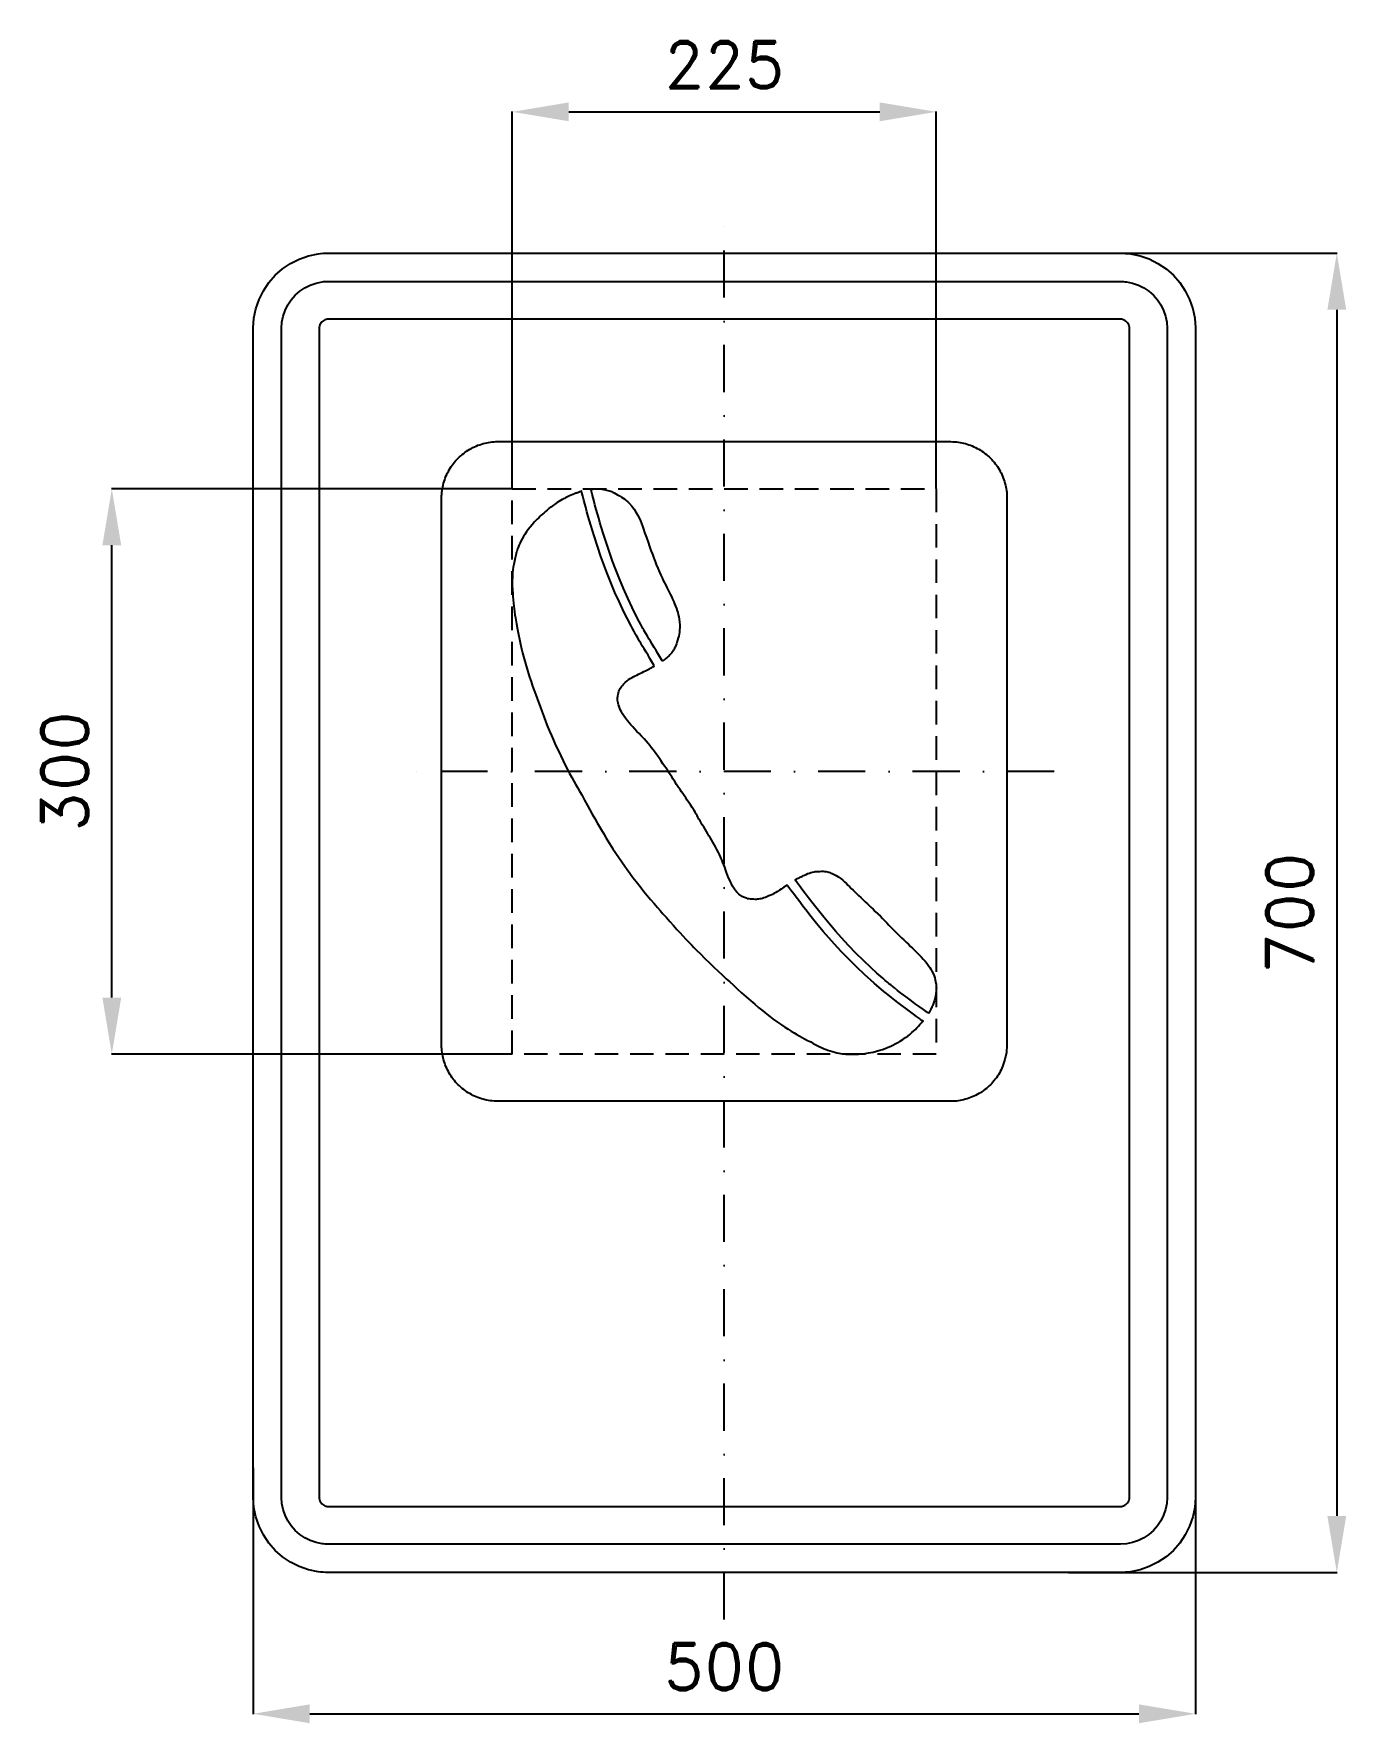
# Model space of a CAD drawing. Header units: millimetres. Extents: x -366 to 330, y -430 to 466.
import ezdxf

# ---------------------------------------------------------------- set-up
doc = ezdxf.new("R2010")
doc.units = ezdxf.units.MM
doc.header["$LTSCALE"] = 5
doc.linetypes.add('ČERCHOVANÁX2', pattern=[2, 1, -0.5, 0, -0.5])
doc.linetypes.add('ČÁRKOVANÁX2', pattern=[1.5, 1, -0.5])
doc.layers.add('Kóty', color=2, linetype='Continuous')
doc.layers.add('Značka', color=7, linetype='Continuous')
doc.styles.get("Standard").update_dxf_attribs({"font": 'romand.shx', "height": 25})
doc.dimstyles.get("Standard").update_dxf_attribs({"dimtxt": 25, "dimasz": 30, "dimexe": 0.18, "dimexo": 0.0625, "dimgap": 12.5, "dimtad": 1, "dimdec": 0, "dimzin": 0, "dimdsep": 46, "dimtxsty": 'Standard', "dimcen": 0.09, "dimadec": 0, "dimazin": 0, "dimtfac": 1, "dimtdec": 0, "dimtofl": 0, "dimtmove": 0, "dimatfit": 3, "dimfxl": 1, "dimtolj": 1, "dimtzin": 0, "dimarcsym": 0})

msp = doc.modelspace()

# ---------------------------------------------------------------- blocks, each defined once
blk = doc.blocks.new('*D0')
at = {"layer": 'Defpoints', "color": 0, "transparency": 16777216}
for p in [(-325, 225), (-112.5, 225), (-112.5, -75)]:
    blk.add_point(p, dxfattribs=at)
at = {"layer": 'Kóty', "color": 0, "lineweight": -2, "transparency": 16777216}
for p, q in [((-112.5625, 225), (-325.18, 225)), ((-325, -45), (-325, 195)), ((-112.5625, -75), (-325.18, -75))]:
    blk.add_line(p, q, dxfattribs=at)
at = {"layer": 'Kóty', "color": 0, "transparency": 16777216}
for points in [[(-330, 195), (-320, 195), (-325, 225)], [(-330, -45), (-320, -45), (-325, -75)]]:
    blk.add_solid(points, dxfattribs=at)
at = {"layer": 'Kóty', "color": 0, "transparency": 16777216, "insert": (-350, 75), "char_height": 25, "attachment_point": 5, "rotation": 90}
blk.add_mtext('\\A1;300', dxfattribs=at)
blk = doc.blocks.new('*D1')
at = {"layer": 'Defpoints', "color": 0, "transparency": 16777216}
for p in [(190.52, 350), (182.61, -350), (325, -350)]:
    blk.add_point(p, dxfattribs=at)
at = {"layer": 'Kóty', "color": 0, "lineweight": -2, "transparency": 16777216}
for p, q in [((190.59, 350), (325.18, 350)), ((325, 320), (325, -320)), ((182.67, -350), (325.18, -350))]:
    blk.add_line(p, q, dxfattribs=at)
at = {"layer": 'Kóty', "color": 0, "transparency": 16777216}
for points in [[(320, 320), (330, 320), (325, 350)], [(320, -320), (330, -320), (325, -350)]]:
    blk.add_solid(points, dxfattribs=at)
at = {"layer": 'Kóty', "color": 0, "transparency": 16777216, "insert": (300, 0), "char_height": 25, "attachment_point": 5, "rotation": 90}
blk.add_mtext('\\A1;700', dxfattribs=at)
blk = doc.blocks.new('*D2')
at = {"layer": 'Defpoints', "color": 0, "transparency": 16777216}
for p in [(250, -284.33), (-250, -294.45), (250, -425)]:
    blk.add_point(p, dxfattribs=at)
at = {"layer": 'Kóty', "color": 0, "lineweight": -2, "transparency": 16777216}
for p, q in [((250, -284.4), (250, -425.18)), ((-250, -294.51), (-250, -425.18)), ((-220, -425), (220, -425))]:
    blk.add_line(p, q, dxfattribs=at)
at = {"layer": 'Kóty', "color": 0, "transparency": 16777216}
for points in [[(-220, -420), (-220, -430), (-250, -425)], [(220, -420), (220, -430), (250, -425)]]:
    blk.add_solid(points, dxfattribs=at)
at = {"layer": 'Kóty', "color": 0, "transparency": 16777216, "insert": (0, -400), "char_height": 25, "attachment_point": 5}
blk.add_mtext('\\A1;500', dxfattribs=at)
blk = doc.blocks.new('*D3')
at = {"layer": 'Defpoints', "color": 0, "transparency": 16777216}
for p in [(112.5, 425), (-112.5, 225), (112.5, 225)]:
    blk.add_point(p, dxfattribs=at)
at = {"layer": 'Kóty', "color": 0, "lineweight": -2, "transparency": 16777216}
for p, q in [((-112.5, 225.0625), (-112.5, 425.18)), ((-82.5, 425), (82.5, 425)), ((112.5, 225.0625), (112.5, 425.18))]:
    blk.add_line(p, q, dxfattribs=at)
at = {"layer": 'Kóty', "color": 0, "transparency": 16777216}
for points in [[(-82.5, 430), (-82.5, 420), (-112.5, 425)], [(82.5, 430), (82.5, 420), (112.5, 425)]]:
    blk.add_solid(points, dxfattribs=at)
at = {"layer": 'Kóty', "color": 0, "transparency": 16777216, "insert": (0, 450), "char_height": 25, "attachment_point": 5}
blk.add_mtext('\\A1;225', dxfattribs=at)

# ---------------------------------------------------------------- dimensions: what is measured, and where the dimension line sits
at = {"layer": 'Kóty'}
for base, p1, p2, picture, middle in [((112.5, 425), (-112.5, 225), (112.5, 225), '*D3', (0, 450)), ((250, -425), (-250, -294.4474), (250, -284.3349), '*D2', (0, -400))]:
    dim = msp.add_linear_dim(base=base, p1=p1, p2=p2, dimstyle='Standard', dxfattribs=at)
    dim.commit()
    dim.dimension.update_dxf_attribs({"geometry": picture, "text_midpoint": middle})
for base, p1, p2, picture, middle in [((325, -350), (190.5244, 350), (182.6082, -350), '*D1', (300, 0)), ((-325, 225), (-112.5, -75), (-112.5, 225), '*D0', (-350, 75))]:
    dim = msp.add_linear_dim(base=base, p1=p1, p2=p2, angle=90, dimstyle='Standard', dxfattribs=at)
    dim.commit()
    dim.dimension.update_dxf_attribs({"geometry": picture, "text_midpoint": middle})

# ---------------------------------------------------------------- linework, layer by layer
at = {"layer": 'Značka', "color": 6, "linetype": 'ČERCHOVANÁX2', "ltscale": 5}
for points in [[(0, -375), (0, 375)], [(175, 75), (-175, 75)]]:
    msp.add_lwpolyline(points, dxfattribs=at)
at = {"layer": 'Značka', "color": 5}
for points in [[(-210, -350), (-210.2, -349.9995), (-210.3, -349.9988, -0.0321716), (-215.5, -349.637), (-220.6, -348.5823), (-225.5, -346.9227), (-230.1, -344.5885), (-234.4, -341.714), (-238.3, -338.2843), (-241.7, -334.4026), (-244.6, -330.0906), (-246.9, -325.4605), (-248.6, -320.5549), (-249.7, -315.4767), (-250, -310.314), (-250, -310.157), (-250, -310), (-250, 310), (-250, 310.157), (-250, 310.314), (-249.6, 315.479), (-248.6, 320.555), (-246.9, 325.464), (-244.6, 330.091), (-241.7, 334.402), (-238.3, 338.284), (-234.4, 341.717), (-230.1, 344.589), (-225.5, 346.906), (-220.6, 348.582), (-215.5, 349.654, -0.0367311), (-210.3, 349.999), (-210.2, 350), (-210, 350), (210, 350), (210.2, 350), (210.3, 349.999, -0.0321716), (215.5, 349.637), (220.6, 348.582), (225.5, 346.923), (230.1, 344.589), (234.4, 341.714), (238.3, 338.284), (241.7, 334.403), (244.6, 330.091), (246.9, 325.46), (248.6, 320.555), (249.7, 315.477), (250, 310.314), (250, 310.157), (250, 310), (250, -310), (250, -310.157), (250, -310.314), (249.6, -315.4791), (248.6, -320.5549), (246.9, -325.4636), (244.6, -330.0906), (241.7, -334.4017), (238.3, -338.2843), (234.4, -341.7172), (230.1, -344.5885), (225.5, -346.9061), (220.6, -348.5823), (215.5, -349.6542, -0.0367341), (210.3, -349.9988), (210.2, -349.9996), (210, -350), (-210, -350)], [(-210, -335), (-210.1, -334.9997), (-210.2, -334.9992, -0.0321601), (-213.4, -334.7731), (-216.6, -334.1139), (-219.7, -333.0767), (-222.6, -331.6178), (-225.3, -329.8212), (-227.7, -327.6777), (-229.8, -325.2516), (-231.6, -322.5566), (-233.1, -319.6628), (-234.1, -316.5968), (-234.8, -313.423), (-235, -310.196), (-235, -310.098), (-235, -310), (-235, 310), (-235, 310.098), (-235, 310.196), (-234.8, 313.424), (-234.1, 316.597), (-233.1, 319.665), (-231.6, 322.557), (-229.8, 325.251), (-227.7, 327.678), (-225.3, 329.823), (-222.6, 331.618), (-219.7, 333.066), (-216.6, 334.114), (-213.4, 334.784, -0.0367287), (-210.2, 334.999), (-210.1, 335), (-210, 335), (210, 335), (210.1, 335), (210.2, 334.999, -0.0321789), (213.4, 334.773), (216.6, 334.114), (219.7, 333.077), (222.6, 331.618), (225.3, 329.821), (227.7, 327.678), (229.8, 325.252), (231.6, 322.557), (233.1, 319.663), (234.1, 316.597), (234.8, 313.423), (235, 310.196), (235, 310.098), (235, 310), (235, -310), (235, -310.098), (235, -310.196), (234.8, -313.424), (234.1, -316.5968), (233.1, -319.6648), (231.6, -322.5566), (229.8, -325.2511), (227.7, -327.6777), (225.3, -329.8233), (222.6, -331.6178), (219.7, -333.0663), (216.6, -334.1139), (213.4, -334.7839), (210.2, -334.9992), (210.1, -334.9997), (210, -335), (-210, -335)], [(-120, -100), (-120.12, -100), (-120.24, -99.999, -0.032176), (-124.11, -99.728, -0.0354414), (-127.92, -98.937, -0.0362606), (-131.6, -97.692, -0.0344037), (-135.07, -95.941, -0.0337135), (-138.3, -93.785, -0.0340917), (-141.21, -91.213, -0.0341856), (-143.79, -88.302, -0.0342456), (-145.94, -85.068, -0.0340273), (-147.68, -81.595, -0.0333729), (-148.94, -77.916, -0.0341419), (-149.74, -74.108, -0.0367803), (-150, -70.236), (-150, -70.118), (-150, -70), (-150, 220), (-150, 220.118), (-150, 220.236, -0.0322112), (-149.73, 224.109, -0.035398), (-148.94, 227.916, -0.0362567), (-147.69, 231.598, -0.0344175), (-145.94, 235.068, -0.0337071), (-143.79, 238.301, -0.034076), (-141.21, 241.213, -0.0342033), (-138.3, 243.788, -0.0342414), (-135.07, 245.941, -0.0340198), (-131.6, 247.68, -0.0334199), (-127.92, 248.937, -0.0341212), (-124.11, 249.741, -0.0367502), (-120.24, 249.999), (-120.12, 250), (-120, 250), (120, 250), (120.12, 250), (120.24, 249.999, -0.032176), (124.11, 249.728, -0.0354605), (127.92, 248.937, -0.0362606), (131.6, 247.692, -0.0344109), (135.07, 245.941, -0.0337199), (138.3, 243.785, -0.034086), (141.21, 241.213, -0.0341806), (143.79, 238.302, -0.0342282), (145.94, 235.068, -0.0340198), (147.68, 231.595, -0.0333706), (148.94, 227.916, -0.0341419), (149.74, 224.108, -0.0367795), (150, 220.236), (150, 220.118), (150, 220), (150, -70), (150, -70.118), (150, -70.236), (149.73, -74.109), (148.94, -77.916), (147.69, -81.598, -0.0344283), (145.94, -85.068, -0.0337199), (143.79, -88.301, -0.034076), (141.21, -91.213, -0.0341972), (138.3, -93.788, -0.034235), (135.07, -95.941, -0.034041), (131.6, -97.68, -0.0334197), (127.92, -98.937, -0.0341328), (124.11, -99.741, -0.0367502), (120.24, -99.999), (120.12, -100), (120, -100), (-120, -100)], [(-37.03, 130.963), (-37.18, 131.215), (-37.33, 131.467), (-38.39, 133.229), (-39.45, 134.986), (-40.46, 136.655), (-41.48, 138.323), (-42.49, 139.994), (-43.5, 141.668), (-44.3, 143.026), (-45.1, 144.39), (-45.94, 145.859), (-46.77, 147.332), (-46.92, 147.593), (-47.07, 147.854), (-47.47, 148.583), (-47.88, 149.313), (-48.67, 150.781), (-49.45, 152.256), (-51.39, 155.985), (-53.27, 159.742), (-55.7, 164.838), (-58.01, 169.991), (-60.24, 175.229), (-62.35, 180.513), (-63.98, 184.783), (-65.53, 189.083), (-67.36, 194.505), (-69.09, 199.959), (-69.96, 202.774), (-70.8, 205.594), (-71.5, 207.975), (-72.18, 210.36), (-72.86, 212.755), (-73.53, 215.154), (-74.05, 217.067), (-74.56, 218.982), (-75.1, 221.001), (-75.65, 223.019), (-75.74, 223.373), (-75.84, 223.727), (-75.89, 223.699), (-75.94, 223.671), (-76.04, 223.616), (-76.14, 223.562), (-76.74, 223.287), (-77.37, 223.055), (-77.74, 222.922), (-78.11, 222.793), (-78.42, 222.689), (-78.73, 222.584), (-79.12, 222.441), (-79.51, 222.294), (-80.42, 221.96), (-81.33, 221.607), (-82.07, 221.277), (-82.79, 220.92), (-83.52, 220.552), (-84.23, 220.177), (-84.8, 219.874), (-85.38, 219.577), (-85.53, 219.499), (-85.69, 219.422), (-85.86, 219.337), (-86.03, 219.252), (-88.73, 217.626), (-91.99, 215.258), (-92.34, 214.977), (-92.57, 214.797), (-92.81, 214.617), (-93.02, 214.448), (-93.24, 214.277), (-94.06, 213.622), (-94.87, 212.952), (-95.67, 212.266), (-96.46, 211.565), (-97.09, 210.98), (-97.72, 210.383), (-98.5, 209.594), (-99.27, 208.796), (-100.64, 207.385), (-101.97, 205.944), (-103.03, 204.7), (-104.03, 203.41), (-104.99, 202.081), (-105.9, 200.716), (-106.59, 199.599), (-107.25, 198.459), (-107.91, 197.211), (-108.51, 195.935), (-108.61, 195.706), (-108.71, 195.477), (-108.75, 195.372), (-108.8, 195.266), (-108.89, 195.056), (-108.99, 194.845), (-109.2, 194.318), (-109.41, 193.786), (-109.67, 193.081), (-109.92, 192.372), (-110.14, 191.663), (-110.36, 190.949), (-110.52, 190.386), (-110.67, 189.82), (-110.82, 189.123), (-110.97, 188.425), (-111.38, 186.646), (-111.76, 184.862), (-111.99, 183.39), (-112.16, 181.907), (-112.3, 180.425), (-112.39, 178.941), (-112.45, 177.748), (-112.48, 176.554), (-112.51, 175.063), (-112.5, 173.573), (-112.41, 171.521), (-112.26, 169.472), (-112.13, 167.756), (-111.99, 166.042), (-111.82, 164.329), (-111.64, 162.617), (-111.49, 161.248), (-111.33, 159.88), (-111.1, 158.18), (-110.85, 156.485), (-110.33, 153.364), (-109.75, 150.255), (-109.24, 147.681), (-108.71, 145.114), (-108.15, 142.559), (-107.56, 140.011), (-107.06, 137.985), (-106.55, 135.966), (-105.87, 133.457), (-105.14, 130.96), (-104.25, 128.02), (-103.32, 125.093), (-102.54, 122.708), (-101.73, 120.331), (-100.89, 117.964), (-100.04, 115.603), (-99.34, 113.708), (-98.63, 111.82), (-97.71, 109.437), (-96.8, 107.05), (-95.74, 104.133), (-94.68, 101.216), (-93.74, 98.809), (-92.76, 96.42), (-91.75, 94.037), (-90.71, 91.666), (-89.86, 89.778), (-88.99, 87.898), (-87.88, 85.558), (-86.76, 83.225), (-85.5, 80.633), (-84.23, 78.052), (-83.16, 75.957), (-82.06, 73.877), (-80.95, 71.829), (-79.81, 69.79), (-78.9, 68.17), (-77.97, 66.557), (-76.78, 64.541), (-75.61, 62.518), (-74.1, 59.769), (-72.61, 57.006), (-71.34, 54.7), (-70.05, 52.406), (-68.75, 50.106), (-67.44, 47.811), (-66.39, 45.987), (-65.33, 44.165), (-64, 41.892), (-62.66, 39.63), (-60.91, 36.784), (-59.12, 33.967), (-57.59, 31.637), (-56.04, 29.327), (-54.44, 27.024), (-52.83, 24.739), (-51.51, 22.908), (-50.18, 21.089), (-48.48, 18.814), (-46.75, 16.555), (-44.71, 13.907), (-42.63, 11.284), (-40.88, 9.136), (-39.1, 7.011), (-37.3, 4.912), (-35.49, 2.828), (-34.03, 1.165), (-32.56, -0.49), (-30.72, -2.549), (-28.88, -4.608), (-27.02, -6.711), (-25.14, -8.806), (-23.57, -10.53), (-21.98, -12.238), (-20.38, -13.944), (-18.76, -15.64), (-17.46, -16.988), (-16.16, -18.325), (-14.49, -19.995), (-12.82, -21.659), (-10.26, -24.224), (-7.68, -26.776), (-5.52, -28.862), (-3.34, -30.923), (-1.14, -32.974), (1.07, -35.013), (2.85, -36.645), (4.62, -38.278), (6.85, -40.34), (9.1, -42.385), (11.6, -44.589), (14.12, -46.767), (16.2, -48.558), (18.29, -50.336), (20.39, -52.075), (22.52, -53.777), (24.23, -55.106), (25.97, -56.406), (28.16, -57.984), (30.4, -59.51), (32.18, -60.68), (33.97, -61.824), (35.48, -62.765), (36.99, -63.687), (38.53, -64.592), (40.08, -65.479), (41.33, -66.183), (42.6, -66.861), (44.22, -67.679), (45.83, -68.512), (47.18, -69.267), (48.52, -70.029), (49.63, -70.622), (50.76, -71.179), (51.9, -71.702), (53.06, -72.192), (54, -72.561), (54.96, -72.893), (56.2, -73.263), (57.44, -73.615), (58.58, -73.96), (59.73, -74.284), (60.72, -74.506), (61.71, -74.673), (62.71, -74.798), (63.72, -74.889), (64.53, -74.944), (65.34, -74.969, 0.00923887), (66.36, -74.956), (67.38, -74.939, -0.0100169), (68.74, -74.972), (70.1, -75, 0.015262), (71.25, -74.962), (72.39, -74.871), (73.55, -74.756), (74.7, -74.617), (75.63, -74.483), (76.56, -74.336), (77.74, -74.135), (78.91, -73.904), (80.71, -73.466), (82.48, -72.938), (83.96, -72.449), (85.42, -71.917), (86.89, -71.338), (88.34, -70.711), (89.49, -70.175), (90.62, -69.607), (92.01, -68.854), (93.38, -68.059), (94.82, -67.173), (96.23, -66.232), (97.37, -65.396), (98.48, -64.512), (99.55, -63.592), (100.59, -62.635), (101.4, -61.842), (102.19, -61.023), (102.99, -60.128), (103.78, -59.211), (103.91, -59.048), (104.05, -58.885), (104.07, -58.871), (104.09, -58.856), (104.13, -58.821), (104.17, -58.785), (104.28, -58.69), (104.38, -58.591), (104.52, -58.451), (104.66, -58.312), (104.81, -58.17), (104.96, -58.028), (105.07, -57.92), (105.19, -57.812), (105.3, -57.704), (105.42, -57.599), (105.44, -57.584), (105.46, -57.57), (105.14, -57.326), (104.82, -57.083), (104.19, -56.607), (103.56, -56.134), (101.97, -54.955), (100.38, -53.778), (98.29, -52.222), (96.2, -50.662), (94.12, -49.104), (92.05, -47.538), (90.4, -46.279), (88.76, -45.01), (86.71, -43.408), (84.69, -41.779), (79.48, -37.342), (74.41, -32.734), (70.27, -28.83), (66.21, -24.846), (62.25, -20.795), (58.4, -16.652), (55.39, -13.304), (52.45, -9.9), (48.89, -5.602), (45.43, -1.224), (43.93, 0.723), (42.44, 2.678), (41.22, 4.279), (40.02, 5.882), (38.82, 7.466), (37.63, 9.048), (36.67, 10.303), (35.71, 11.553), (34.68, 12.872), (33.65, 14.185), (33.46, 14.419), (33.27, 14.654), (33.26, 14.649), (33.25, 14.643), (33.22, 14.628), (33.19, 14.613), (33.13, 14.582), (33.06, 14.549), (32.99, 14.496), (32.93, 14.435), (32.86, 14.38), (32.79, 14.329), (32.74, 14.289), (32.68, 14.248), (32.61, 14.201), (32.54, 14.169), (32.52, 14.165), (32.5, 14.163), (32.36, 14.061), (32.22, 13.96), (31.93, 13.763), (31.64, 13.568), (30.93, 13.076), (30.21, 12.584), (29.25, 11.942), (28.27, 11.327), (27.29, 10.746), (26.29, 10.19), (25.49, 9.765), (24.67, 9.375), (23.62, 8.951), (22.57, 8.54), (21.78, 8.207), (20.99, 7.892), (20.31, 7.672), (19.61, 7.492), (18.9, 7.34), (18.19, 7.223), (17.61, 7.158), (17.04, 7.129, -0.015662), (16.31, 7.143), (15.59, 7.174), (14.77, 7.194), (13.95, 7.244), (13.25, 7.344), (12.56, 7.501), (11.88, 7.694), (11.21, 7.922), (10.68, 8.126), (10.16, 8.352), (9.53, 8.653), (8.92, 8.992), (7.67, 9.882), (6.57, 10.955), (5.75, 11.961), (5.03, 13.041), (4.36, 14.202), (3.76, 15.399), (3.3, 16.391), (2.86, 17.39), (2.31, 18.635), (1.78, 19.893), (1.24, 21.4), (0.71, 22.918), (0.26, 24.153), (-0.22, 25.378), (-0.71, 26.587), (-1.21, 27.791), (-1.61, 28.744), (-2.03, 29.692), (-2.57, 30.872), (-3.13, 32.041), (-3.89, 33.553), (-4.69, 35.042), (-5.39, 36.273), (-6.11, 37.492), (-6.85, 38.712), (-7.59, 39.928), (-8.18, 40.896), (-8.76, 41.865), (-9.49, 43.085), (-10.21, 44.305), (-10.95, 45.53), (-11.69, 46.755), (-12.29, 47.762), (-12.88, 48.772), (-13.45, 49.772), (-14.03, 50.775), (-14.48, 51.572), (-14.93, 52.372), (-15.48, 53.37), (-16.05, 54.361), (-16.99, 55.872), (-17.98, 57.357), (-18.8, 58.588), (-19.62, 59.817), (-20.45, 61.038), (-21.29, 62.254), (-21.96, 63.22), (-22.63, 64.184), (-23.46, 65.372), (-24.27, 66.567), (-25.28, 68.098), (-26.27, 69.641), (-27.09, 70.909), (-27.91, 72.173), (-28.73, 73.426), (-29.56, 74.677), (-30.22, 75.673), (-30.89, 76.661), (-31.76, 77.885), (-32.62, 79.112), (-33.71, 80.763), (-34.8, 82.418), (-35.75, 83.779), (-36.73, 85.119), (-37.72, 86.453), (-38.74, 87.772), (-39.56, 88.817), (-40.41, 89.85), (-41.48, 91.127), (-42.59, 92.373), (-43.9, 93.748), (-45.23, 95.101), (-46.34, 96.247), (-47.44, 97.406), (-48.54, 98.601), (-49.62, 99.817), (-50.48, 100.823), (-51.32, 101.85), (-52.34, 103.189), (-53.31, 104.57), (-53.96, 105.583), (-54.58, 106.624), (-55.06, 107.526), (-55.49, 108.454), (-55.86, 109.405), (-56.17, 110.38), (-56.37, 111.176), (-56.51, 111.984), (-56.62, 113.021), (-56.62, 114.063), (-56.55, 115.036), (-56.38, 115.997), (-56.18, 116.773), (-55.92, 117.532), (-55.61, 118.269), (-55.23, 118.977), (-54.9, 119.527), (-54.52, 120.051), (-54.01, 120.676), (-53.46, 121.277), (-52.57, 122.215), (-51.61, 123.083), (-50.77, 123.72), (-49.87, 124.295), (-48.96, 124.833), (-48.02, 125.336), (-47.25, 125.723), (-46.48, 126.103), (-45.52, 126.585), (-44.55, 127.064), (-43.59, 127.523), (-42.64, 127.982), (-41.89, 128.356), (-41.14, 128.742), (-40.41, 129.131), (-39.69, 129.523), (-39.1, 129.838), (-38.52, 130.155), (-37.89, 130.502), (-37.25, 130.844), (-37.14, 130.904), (-37.03, 130.963)], [(108.43, -53.33), (108.11, -53.104), (107.8, -52.878), (105.61, -51.304), (103.43, -49.726), (101.36, -48.218), (99.29, -46.702), (97.24, -45.179), (95.2, -43.639), (93.58, -42.399), (91.97, -41.15), (90.28, -39.819), (88.61, -38.46), (88.31, -38.217), (88.02, -37.973), (87.37, -37.446), (86.71, -36.916), (85.41, -35.849), (84.13, -34.767), (80.96, -32.023), (77.86, -29.213), (73.79, -25.369), (69.83, -21.416), (65.96, -17.385), (62.19, -13.266), (59.24, -9.932), (56.35, -6.548), (52.82, -2.277), (49.34, 2.043), (47.88, 3.884), (46.42, 5.728), (45.22, 7.254), (44.04, 8.787), (42.86, 10.325), (41.69, 11.87), (40.76, 13.104), (39.84, 14.342), (38.87, 15.669), (37.9, 17.007), (37.74, 17.244), (37.57, 17.482), (37.63, 17.524), (37.7, 17.565), (37.84, 17.651), (37.98, 17.736), (38.34, 17.944), (38.7, 18.143), (39.18, 18.395), (39.66, 18.635), (40.16, 18.874), (40.67, 19.111), (41.08, 19.305), (41.49, 19.501), (42.02, 19.752), (42.54, 20.001), (43.45, 20.406), (44.37, 20.778), (45.17, 21.07), (45.98, 21.329), (46.8, 21.553), (47.63, 21.738), (48.29, 21.858), (48.96, 21.939), (49.79, 21.978), (50.62, 21.996), (51.55, 22.036, -0.0205088), (52.47, 22.043), (53.23, 21.986), (53.99, 21.868), (54.73, 21.714), (55.46, 21.516), (56.03, 21.327), (56.6, 21.104), (57.28, 20.782), (57.96, 20.439), (59.37, 19.754), (60.72, 18.996), (61.81, 18.226), (62.83, 17.361), (63.84, 16.437), (64.83, 15.487), (65.62, 14.702), (66.4, 13.914), (67.39, 12.941), (68.38, 11.973), (69.78, 10.59), (71.2, 9.217), (72.39, 8.096), (73.59, 6.987), (74.78, 5.88), (75.97, 4.77), (76.91, 3.889), (77.83, 2.992), (78.95, 1.857), (80.07, 0.732), (81.47, -0.56), (82.87, -1.854), (84, -2.986), (85.09, -4.151), (86.18, -5.312), (87.27, -6.472), (88.13, -7.396), (89, -8.314), (90.09, -9.429), (91.19, -10.532), (92.59, -11.918), (94, -13.287), (95.22, -14.425), (96.43, -15.556), (97.66, -16.703), (98.88, -17.855), (99.87, -18.79), (100.84, -19.74), (102.04, -20.973), (103.24, -22.207), (104.42, -23.379), (105.57, -24.574), (106.5, -25.631), (107.38, -26.732), (108.21, -27.861), (109, -29.027), (109.58, -29.985), (110.13, -30.966), (110.76, -32.216), (111.29, -33.508), (111.63, -34.556), (111.91, -35.623), (112.11, -36.519), (112.27, -37.421), (112.4, -38.326), (112.48, -39.237), (112.51, -39.973), (112.5, -40.708), (112.43, -41.637), (112.32, -42.562), (112.21, -43.407), (112.08, -44.247), (111.95, -44.932), (111.78, -45.611), (111.59, -46.275), (111.38, -46.933), (111.21, -47.454), (111.02, -47.972), (110.8, -48.516), (110.58, -49.054), (110.54, -49.146), (110.5, -49.238), (110.47, -49.302), (110.44, -49.366), (110.38, -49.49), (110.33, -49.613), (110.19, -49.93), (110.05, -50.246), (109.86, -50.664), (109.67, -51.079), (109.46, -51.487), (109.25, -51.892), (109.08, -52.215), (108.91, -52.535), (108.71, -52.875), (108.5, -53.209), (108.47, -53.27), (108.43, -53.33)]]:
    msp.add_lwpolyline(points, format="xyb", dxfattribs=at)
for points in [[(-210, -315), (210, -315), (210, -315), (210, -315), (210.7, -314.955), (211.3, -314.823), (211.9, -314.615), (212.5, -314.324), (213.1, -313.964), (213.5, -313.536), (214, -313.05), (214.3, -312.511), (214.6, -311.933), (214.8, -311.319), (215, -310.685), (215, -310.039), (215, -310.02), (215, -310), (215, 310), (215, 310.02), (215, 310.039), (215, 310.685), (214.8, 311.319), (214.6, 311.933), (214.3, 312.511), (214, 313.05), (213.5, 313.536), (213.1, 313.965), (212.5, 314.324), (211.9, 314.613), (211.3, 314.823), (210.7, 314.957), (210, 315), (210, 315), (210, 315), (-210, 315), (-210, 315), (-210, 315), (-210.7, 314.955), (-211.3, 314.823), (-211.9, 314.615), (-212.5, 314.324), (-213.1, 313.964), (-213.5, 313.536), (-214, 313.05), (-214.3, 312.511), (-214.6, 311.933), (-214.8, 311.319), (-215, 310.685), (-215, 310.039), (-215, 310.02), (-215, 310), (-215, -310), (-215, -310.02), (-215, -310.039), (-215, -310.685), (-214.8, -311.319), (-214.6, -311.933), (-214.3, -312.511), (-214, -313.05), (-213.5, -313.536), (-213.1, -313.965), (-212.5, -314.324), (-211.9, -314.613), (-211.3, -314.823), (-210.7, -314.957), (-210, -315), (-210, -315), (-210, -315)], [(-32.85, 133.558), (-33, 133.815), (-33.15, 134.071), (-34.19, 135.822), (-35.23, 137.566), (-36.22, 139.211), (-37.2, 140.856), (-38.19, 142.497), (-39.18, 144.137), (-39.97, 145.456), (-40.76, 146.775), (-41.61, 148.194), (-42.46, 149.617), (-42.6, 149.866), (-42.75, 150.116), (-43.16, 150.845), (-43.56, 151.575), (-44.35, 153.041), (-45.13, 154.514), (-47.04, 158.223), (-48.88, 161.962), (-51.26, 167.011), (-53.5, 172.115), (-55.66, 177.274), (-57.71, 182.477), (-59.27, 186.662), (-60.78, 190.869), (-62.57, 196.144), (-64.28, 201.45), (-65.14, 204.237), (-65.98, 207.031), (-66.66, 209.373), (-67.32, 211.719), (-67.98, 214.06), (-68.63, 216.406), (-69.13, 218.288), (-69.64, 220.17), (-70.18, 222.174), (-70.71, 224.18), (-70.81, 224.531), (-70.9, 224.882), (-70.87, 224.879), (-70.83, 224.877), (-70.76, 224.873), (-70.7, 224.87), (-70.53, 224.861), (-70.36, 224.851), (-70.14, 224.847), (-69.93, 224.851), (-69.72, 224.858), (-69.51, 224.871), (-69.32, 224.89), (-69.14, 224.916), (-68.88, 224.959), (-68.63, 225), (-67.62, 225.047), (-66.61, 224.973), (-65.76, 224.889), (-64.91, 224.784), (-64.06, 224.642), (-63.21, 224.47), (-62.52, 224.318), (-61.83, 224.16), (-61.07, 223.985), (-60.32, 223.792), (-60.19, 223.756), (-60.06, 223.72), (-59.91, 223.633), (-59.76, 223.547), (-59.46, 223.371), (-59.16, 223.196), (-58.4, 222.76), (-57.64, 222.328), (-56.62, 221.75), (-55.61, 221.163), (-54.6, 220.561), (-53.62, 219.929), (-52.86, 219.4), (-52.12, 218.835), (-51.25, 218.078), (-50.42, 217.269), (-49.04, 215.751), (-47.8, 214.119), (-46.86, 212.659), (-46.01, 211.138), (-45.22, 209.545), (-44.5, 207.92), (-43.96, 206.578), (-43.45, 205.22), (-42.85, 203.493), (-42.26, 201.761), (-41.35, 199.166), (-40.43, 196.576), (-39.68, 194.446), (-38.94, 192.317), (-38.18, 190.218), (-37.4, 188.128), (-36.76, 186.473), (-36.09, 184.832), (-35.19, 182.811), (-34.3, 180.79), (-33.64, 179.236), (-32.97, 177.687), (-32.37, 176.408), (-31.75, 175.14), (-31.1, 173.851), (-30.46, 172.564), (-29.93, 171.522), (-29.4, 170.481), (-28.72, 169.144), (-28.08, 167.794), (-27.46, 166.424), (-26.86, 165.045), (-26.37, 163.877), (-25.88, 162.703), (-25.42, 161.509), (-25.01, 160.299), (-24.7, 159.307), (-24.44, 158.303), (-24.17, 157.019), (-23.96, 155.722), (-23.78, 154.222), (-23.68, 152.715), (-23.66, 151.464), (-23.73, 150.214), (-23.85, 148.984), (-24.03, 147.761), (-24.21, 146.792), (-24.44, 145.834), (-24.79, 144.663), (-25.16, 143.5), (-25.39, 142.797), (-25.63, 142.098), (-25.85, 141.529), (-26.09, 140.969), (-26.35, 140.422), (-26.63, 139.886), (-26.87, 139.457), (-27.13, 139.037), (-27.47, 138.519), (-27.84, 138.017), (-28.32, 137.424), (-28.84, 136.861), (-29.3, 136.395), (-29.79, 135.946), (-30.29, 135.499), (-30.81, 135.067), (-31.25, 134.72), (-31.69, 134.382), (-32.17, 134.028), (-32.66, 133.685), (-32.76, 133.621), (-32.85, 133.558)]]:
    msp.add_lwpolyline(points, dxfattribs=at)
at = {"layer": 'Značka', "color": 6, "linetype": 'ČÁRKOVANÁX2', "ltscale": 2.5}
msp.add_lwpolyline([(-112.5, -75), (-112.5, 225), (112.5, 225), (112.5, -75), (-112.5, -75)], dxfattribs=at)

msp.set_redraw_order([(e.dxf.handle, doc.entitydb.next_handle()) for e in msp.query("TEXT MTEXT ATTDEF DIMENSION ARC_DIMENSION")])  # texts and dimensions are drawn at this point

doc.saveas('drawing.dxf')
